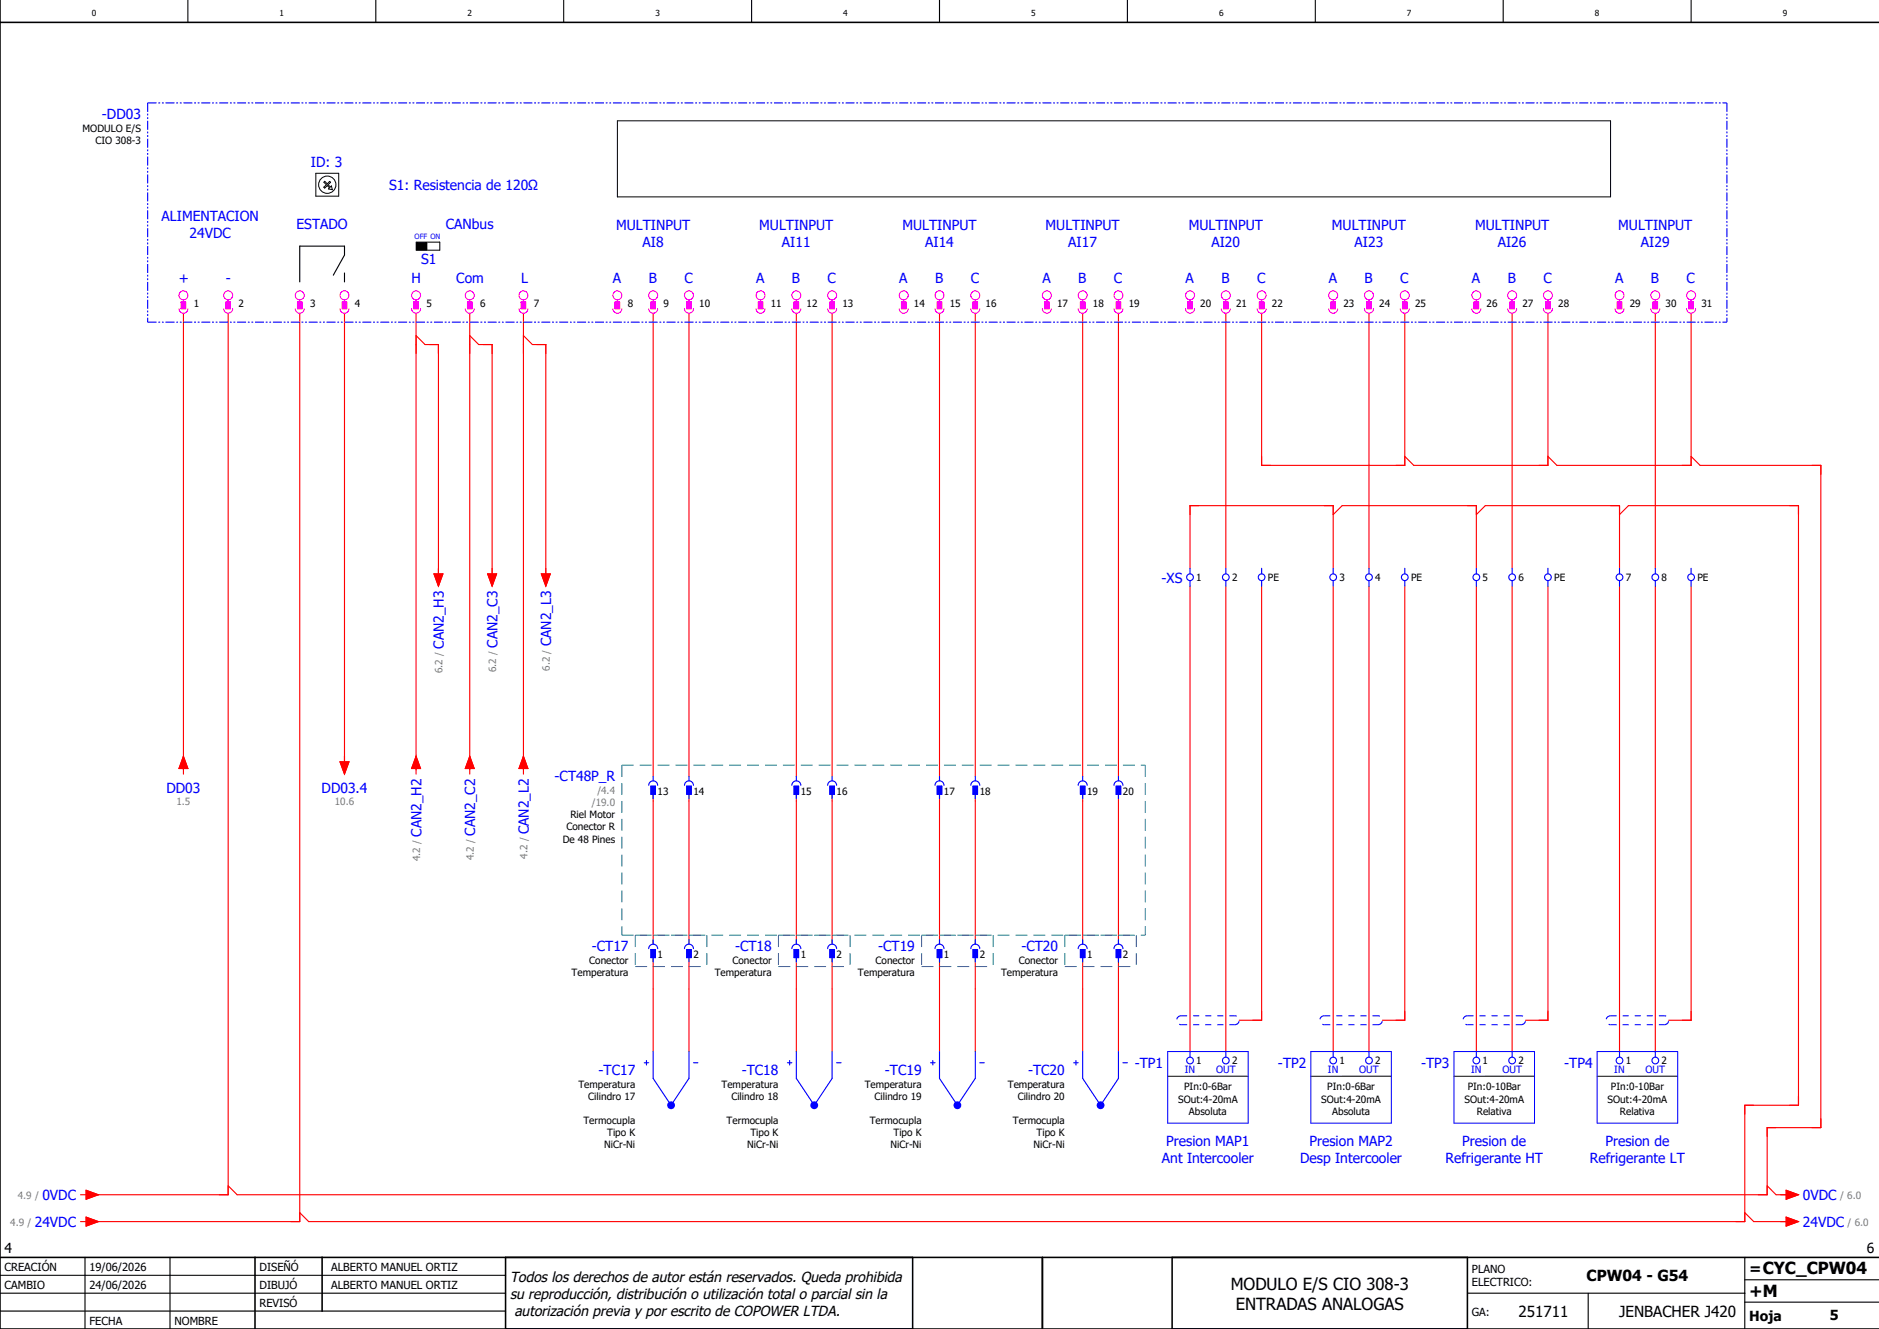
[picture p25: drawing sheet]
<svg xmlns="http://www.w3.org/2000/svg" width="420mm" height="297mm" viewBox="0 0 420 297" stroke-linecap="round" stroke-linejoin="round" font-family="sans-serif">
<defs><g id="words">
<g font-size="3.7">
<text x="275.1" y="288.2">MODULO E/S CIO 308-3</text>
<text x="276.2" y="292.7">ENTRADAS ANALOGAS</text>
<text x="391" y="289.8">+M</text>
</g>
<g font-size="3.4">
<text x="354.6" y="286.4">CPW04 - G54</text>
<text x="391" y="284.6">=CYC_CPW04</text>
<text x="339.4" y="294.4">251711</text>
<text x="361.9" y="294.4">JENBACHER J420</text>
</g>
<g font-size="3.2">
<text x="114" y="286.5">Todos los derechos de autor están reservados. Queda prohibida</text>
<text x="114" y="290.2">su reproducción, distribución o utilización total o parcial sin la</text>
<text x="115" y="294">autorización previa y por escrito de COPOWER LTDA.</text>
</g>
<g font-size="3.1" fill="#00f">
<text x="22.8" y="26.6">-DD03</text>
<text x="69.5" y="37.2">ID: 3</text>
<text x="87" y="42.4">S1: Resistencia de 120Ω</text>
<text x="36.1" y="49.4">ALIMENTACION</text>
<text x="42.4" y="53.1">24VDC</text>
<text x="66.3" y="51.2">ESTADO</text>
<text x="99.7" y="51.2">CANbus</text>
<text x="137.7" y="51.4">MULTINPUT</text>
<text x="169.7" y="51.4">MULTINPUT</text>
<text x="201.7" y="51.4">MULTINPUT</text>
<text x="233.7" y="51.4">MULTINPUT</text>
<text x="265.7" y="51.4">MULTINPUT</text>
<text x="297.7" y="51.4">MULTINPUT</text>
<text x="329.7" y="51.4">MULTINPUT</text>
<text x="361.7" y="51.4">MULTINPUT</text>
<text x="94.1" y="58.9">S1</text>
<text x="143.6" y="55.1">AI8</text>
<text x="174.8" y="55.1">AI11</text>
<text x="206.8" y="55.1">AI14</text>
<text x="238.8" y="55.1">AI17</text>
<text x="270.8" y="55.1">AI20</text>
<text x="302.8" y="55.1">AI23</text>
<text x="334.8" y="55.1">AI26</text>
<text x="366.8" y="55.1">AI29</text>
<text x="40" y="63.2">+</text>
<text x="50.5" y="63.2">-</text>
<text x="92" y="63.2">H</text>
<text x="102" y="63.2">Com</text>
<text x="116.5" y="63.2">L</text>
<text x="137" y="63.2">A</text>
<text x="145" y="63.2">B</text>
<text x="153" y="63.2">C</text>
<text x="169" y="63.2">A</text>
<text x="177" y="63.2">B</text>
<text x="185" y="63.2">C</text>
<text x="201" y="63.2">A</text>
<text x="209" y="63.2">B</text>
<text x="217" y="63.2">C</text>
<text x="233" y="63.2">A</text>
<text x="241" y="63.2">B</text>
<text x="249" y="63.2">C</text>
<text x="265" y="63.2">A</text>
<text x="273" y="63.2">B</text>
<text x="281" y="63.2">C</text>
<text x="297" y="63.2">A</text>
<text x="305" y="63.2">B</text>
<text x="313" y="63.2">C</text>
<text x="329" y="63.2">A</text>
<text x="337" y="63.2">B</text>
<text x="345" y="63.2">C</text>
<text x="361" y="63.2">A</text>
<text x="369" y="63.2">B</text>
<text x="377" y="63.2">C</text>
<text x="259.6" y="130.2">-XS</text>
<text x="99.2" y="145" transform="rotate(-90 99.2 145)">CAN2_H3</text>
<text x="111.2" y="144.8" transform="rotate(-90 111.2 144.8)">CAN2_C3</text>
<text x="123.2" y="144.4" transform="rotate(-90 123.2 144.4)">CAN2_L3</text>
<text x="37.2" y="177.1">DD03</text>
<text x="71.9" y="177.1">DD03.4</text>
<text x="124" y="174.6">-CT48P_R</text>
<text x="94.2" y="187" transform="rotate(-90 94.2 187)">CAN2_H2</text>
<text x="106.2" y="186.8" transform="rotate(-90 106.2 186.8)">CAN2_C2</text>
<text x="118.2" y="186.4" transform="rotate(-90 118.2 186.4)">CAN2_L2</text>
<text x="132.3" y="212.6">-CT17</text>
<text x="164.3" y="212.6">-CT18</text>
<text x="196.3" y="212.6">-CT19</text>
<text x="228.3" y="212.6">-CT20</text>
<text x="253.7" y="238.6">-TP1</text>
<text x="285.7" y="238.6">-TP2</text>
<text x="317.7" y="238.6">-TP3</text>
<text x="349.7" y="238.6">-TP4</text>
<text x="133.8" y="240.2">-TC17</text>
<text x="165.8" y="240.2">-TC18</text>
<text x="197.8" y="240.2">-TC19</text>
<text x="229.8" y="240.2">-TC20</text>
<text x="260.7" y="256.1">Presion MAP1</text>
<text x="292.7" y="256.1">Presion MAP2</text>
<text x="326.9" y="256.1">Presion de</text>
<text x="358.8" y="256.1">Presion de</text>
<text x="259.7" y="259.9">Ant Intercooler</text>
<text x="290.6" y="259.9">Desp Intercooler</text>
<text x="323.1" y="259.9">Refrigerante HT</text>
<text x="355.4" y="259.9">Refrigerante LT</text>
<text x="9.5" y="268.2">0VDC</text>
<text x="403" y="268.2">0VDC</text>
<text x="7.8" y="274.2">24VDC</text>
<text x="403" y="274.2">24VDC</text>
</g>
<g font-size="3.1">
<text x="1" y="280">4</text>
<text x="417.3" y="280">6</text>
<text x="391" y="295.2">Hoja</text>
<text x="409" y="295">5</text>
</g>
<g font-size="2.5">
<text x="1" y="284">CREACIÓN</text>
<text x="20" y="284">19/06/2026</text>
<text x="58" y="284">DISEÑÓ</text>
<text x="74" y="284">ALBERTO MANUEL ORTIZ</text>
<text x="329" y="284.5">PLANO</text>
<text x="329" y="287.5">ELECTRICO:</text>
<text x="1" y="288">CAMBIO</text>
<text x="20" y="288">24/06/2026</text>
<text x="58" y="292">REVISÓ</text>
<text x="58" y="288">DIBUJÓ</text>
<text x="74" y="288">ALBERTO MANUEL ORTIZ</text>
<text x="329" y="294">GA:</text>
<text x="20" y="296">FECHA</text>
<text x="39" y="296">NOMBRE</text>
</g>
<g font-size="2.2">
<text x="18.5" y="29.5">MODULO E/S</text>
<text x="21.3" y="32.2">CIO 308-3</text>
<text x="43.3" y="68.5">1</text>
<text x="53.3" y="68.5">2</text>
<text x="69.3" y="68.5">3</text>
<text x="79.3" y="68.5">4</text>
<text x="95.3" y="68.5">5</text>
<text x="107.3" y="68.5">6</text>
<text x="119.3" y="68.5">7</text>
<text x="140.3" y="68.5">8</text>
<text x="148.3" y="68.5">9</text>
<text x="156.3" y="68.5">10</text>
<text x="172.3" y="68.5">11</text>
<text x="180.3" y="68.5">12</text>
<text x="188.3" y="68.5">13</text>
<text x="204.3" y="68.5">14</text>
<text x="212.3" y="68.5">15</text>
<text x="220.3" y="68.5">16</text>
<text x="236.3" y="68.5">17</text>
<text x="244.3" y="68.5">18</text>
<text x="252.3" y="68.5">19</text>
<text x="268.3" y="68.5">20</text>
<text x="276.3" y="68.5">21</text>
<text x="284.3" y="68.5">22</text>
<text x="300.3" y="68.5">23</text>
<text x="308.3" y="68.5">24</text>
<text x="316.3" y="68.5">25</text>
<text x="332.3" y="68.5">26</text>
<text x="340.3" y="68.5">27</text>
<text x="348.3" y="68.5">28</text>
<text x="364.3" y="68.5">29</text>
<text x="372.3" y="68.5">30</text>
<text x="380.3" y="68.5">31</text>
<text x="267.4" y="129.9">1</text>
<text x="275.4" y="129.9">2</text>
<text x="283.4" y="129.9">PE</text>
<text x="299.4" y="129.9">3</text>
<text x="307.4" y="129.9">4</text>
<text x="315.4" y="129.9">PE</text>
<text x="331.4" y="129.9">5</text>
<text x="339.4" y="129.9">6</text>
<text x="347.4" y="129.9">PE</text>
<text x="363.4" y="129.9">7</text>
<text x="371.4" y="129.9">8</text>
<text x="379.4" y="129.9">PE</text>
<text x="147" y="177.6">13</text>
<text x="155" y="177.6">14</text>
<text x="179" y="177.6">15</text>
<text x="187" y="177.6">16</text>
<text x="211" y="177.6">17</text>
<text x="219" y="177.6">18</text>
<text x="243" y="177.6">19</text>
<text x="251" y="177.6">20</text>
<text x="126.6" y="185.6">Conector R</text>
<text x="127.5" y="182.9">Riel Motor</text>
<text x="125.8" y="188.3">De 48 Pines</text>
<text x="131.7" y="215.5">Conector</text>
<text x="147" y="214.1">1</text>
<text x="155" y="214.1">2</text>
<text x="163.7" y="215.5">Conector</text>
<text x="179" y="214.1">1</text>
<text x="187" y="214.1">2</text>
<text x="195.7" y="215.5">Conector</text>
<text x="211" y="214.1">1</text>
<text x="219" y="214.1">2</text>
<text x="227.7" y="215.5">Conector</text>
<text x="243" y="214.1">1</text>
<text x="251" y="214.1">2</text>
<text x="127.8" y="218.2">Temperatura</text>
<text x="159.8" y="218.2">Temperatura</text>
<text x="191.8" y="218.2">Temperatura</text>
<text x="223.8" y="218.2">Temperatura</text>
<text x="267.4" y="237.9">1</text>
<text x="275.4" y="237.9">2</text>
<text x="299.4" y="237.9">1</text>
<text x="307.4" y="237.9">2</text>
<text x="331.4" y="237.9">1</text>
<text x="339.4" y="237.9">2</text>
<text x="363.4" y="237.9">1</text>
<text x="371.4" y="237.9">2</text>
<text x="129.3" y="243.1">Temperatura</text>
<text x="131.5" y="245.8">Cilindro 17</text>
<text x="161.3" y="243.1">Temperatura</text>
<text x="163.5" y="245.8">Cilindro 18</text>
<text x="193.3" y="243.1">Temperatura</text>
<text x="195.5" y="245.8">Cilindro 19</text>
<text x="225.3" y="243.1">Temperatura</text>
<text x="227.5" y="245.8">Cilindro 20</text>
<text x="264.7" y="243.7">PIn:0-6Bar</text>
<text x="296.7" y="243.7">PIn:0-6Bar</text>
<text x="328.1" y="243.7">PIn:0-10Bar</text>
<text x="360.1" y="243.7">PIn:0-10Bar</text>
<text x="130.4" y="251.2">Termocupla</text>
<text x="162.4" y="251.2">Termocupla</text>
<text x="194.4" y="251.2">Termocupla</text>
<text x="226.4" y="251.2">Termocupla</text>
<text x="263.3" y="246.4">SOut:4-20mA</text>
<text x="265.8" y="249.1">Absoluta</text>
<text x="295.3" y="246.4">SOut:4-20mA</text>
<text x="297.8" y="249.1">Absoluta</text>
<text x="327.3" y="246.4">SOut:4-20mA</text>
<text x="330.1" y="249.1">Relativa</text>
<text x="359.3" y="246.4">SOut:4-20mA</text>
<text x="362.1" y="249.1">Relativa</text>
<text x="135" y="256.6">NiCr-Ni</text>
<text x="135.7" y="253.9">Tipo K</text>
<text x="167" y="256.6">NiCr-Ni</text>
<text x="167.7" y="253.9">Tipo K</text>
<text x="199" y="256.6">NiCr-Ni</text>
<text x="199.7" y="253.9">Tipo K</text>
<text x="231" y="256.6">NiCr-Ni</text>
<text x="231.7" y="253.9">Tipo K</text>
</g>
<g font-size="2.2" fill="#7ca552">
<text x="122.9" y="149.9" transform="rotate(-90 122.9 149.9)">6.2 /</text>
<text x="98.9" y="150.5" transform="rotate(-90 98.9 150.5)">6.2 /</text>
<text x="110.9" y="150.2" transform="rotate(-90 110.9 150.2)">6.2 /</text>
<text x="39.4" y="180">1.5</text>
<text x="74.8" y="180">10.6</text>
<text x="133.5" y="177.5">/4.4</text>
<text x="132.3" y="180.2">/19.0</text>
<text x="117.9" y="191.9" transform="rotate(-90 117.9 191.9)">4.2 /</text>
<text x="93.9" y="192.5" transform="rotate(-90 93.9 192.5)">4.2 /</text>
<text x="105.9" y="192.2" transform="rotate(-90 105.9 192.2)">4.2 /</text>
<text x="4" y="267.9">4.9 /</text>
<text x="411.3" y="267.9">/ 6.0</text>
<text x="2.3" y="273.9">4.9 /</text>
<text x="413" y="273.9">/ 6.0</text>
</g>
<g font-size="2.2" fill="#00f">
<text x="264.8" y="239.9">IN</text>
<text x="271.8" y="239.9">OUT</text>
<text x="296.8" y="239.9">IN</text>
<text x="303.8" y="239.9">OUT</text>
<text x="328.8" y="239.9">IN</text>
<text x="335.8" y="239.9">OUT</text>
<text x="360.8" y="239.9">IN</text>
<text x="367.8" y="239.9">OUT</text>
</g>
<g font-size="1.9">
<text x="20.5" y="3.6">0</text>
<text x="62.5" y="3.6">1</text>
<text x="104.5" y="3.6">2</text>
<text x="146.5" y="3.6">3</text>
<text x="188.5" y="3.6">4</text>
<text x="230.5" y="3.6">5</text>
<text x="272.5" y="3.6">6</text>
<text x="314.5" y="3.6">7</text>
<text x="356.5" y="3.6">8</text>
<text x="398.5" y="3.6">9</text>
</g>
<text font-size="1.6" fill="#00f" x="92.7" y="53.5">OFF ON</text>
</g></defs>
<g fill="none" stroke="#000" stroke-width=".25">
<path d="M42 0v5M84 0v5M126 0v5M168 0v5M210 0v5M252 0v5M294 0v5M336 0v5M378 0v5M74.5 61.5l2.5-4.5v-2h-10v8M77 61v2M0 285h113"/>
<path d="M0 293h113M0 289h113M19 281v16M38 281v16M328 289h62M355 289v8M390 291h30M390 281v16M390 286h30"/>
</g>
<path d="M0 5h420M0 0v297h420M0 281h420M57 281v16M72 281v12M113 281v16M204 281v16M233 281v16M262 281v16M328 281v16" fill="none" stroke="#000" stroke-width=".35"/>
<g fill="none" stroke="#f00" stroke-width=".25">
<path d="M41 70v102M51 70v197h-31M67 70v203h-47M77 70v101M93 70v102M93 75l2 2h3v52M105 75l2 2h3v52M105 70v102M117 75l2 2h3v52M117 70v102M146 70v103.5M154 70v103.5"/>
<path d="M178 70v103.5M186 70v103.5M210 70v103.5M218 70v103.5M242 70v103.5M250 70v103.5M274 70v57M282 70v34h32v-34M306 70v57M338 70v57M346 70v34h-30l-2-2M370 70v57"/>
<path d="M378 70v34h-30l-2-2M298 115l2-2h30v14M330 115l2-2h30v14M362 115l2-2h38v134h-12v26h-321l-2-2M378 102l2 2h27v148h-12v15h-342l-2-2M266 127v-14h32v14M266 131v104M274 131v104M282 131v97h-5M298 131v104M306 131v104M314 131v97h-5"/>
<path d="M330 131v104M338 131v104M346 131v97h-5M362 131v104M370 131v104M378 131v97h-5M146 177.5v33.5M154 177.5v33.5M178 177.5v33.5M186 177.5v33.5M210 177.5v33.5M218 177.5v33.5"/>
<path d="M242 177.5v33.5M250 177.5v33.5M146 214v21M154 214v21M178 214v21M186 214v21M210 214v21M218 214v21M242 214v21M250 214v21M390 271l2 2h8M395 265l2 2h3"/>
</g>
<g fill="none" stroke="#000" stroke-width=".22">
<path d="M70.6 38.7h5.1v5.1h-5.1zM138 27h222v17h-222zM72.6 40.5l.6 .6 .5-.6 .2 .2-.6 .6 .5 .5 .3-.3 .2 .9-.9-.2 .2-.2-.4-.5-.6 .5-.2-.2 .5-.5-.5-.6zM93 54.1h5.3v1.8h-5.3zM279 240.5h-18M311 240.5h-18M343 240.5h-18M375 240.5h-18"/>
<circle cx="73.2" cy="41.3" r="1.93"/>
</g>
<path d="M93.3 54.4h2v1.3h-2z" fill="#000" stroke="#000" stroke-width=".22"/>
<path d="M93.3 54.4h2v1.3h-2z" fill="none" stroke="#000" stroke-width=".5"/>
<g fill="none" stroke="#f0f" stroke-width=".25">
<path d="M40 69a1 1 0 0 0 1 1 1 1 0 0 0 1-1M40.5 67.5h1v1.5h-1zM41 67v.5M50 69a1 1 0 0 0 1 1 1 1 0 0 0 1-1M50.5 67.5h1v1.5h-1zM51 67v.5M66 69a1 1 0 0 0 1 1 1 1 0 0 0 1-1M66.5 67.5h1v1.5h-1zM67 67v.5M76 69a1 1 0 0 0 1 1 1 1 0 0 0 1-1M76.5 67.5h1v1.5h-1zM77 67v.5"/>
<path d="M92 69a1 1 0 0 0 1 1 1 1 0 0 0 1-1M92.5 67.5h1v1.5h-1zM93 67v.5M104 69a1 1 0 0 0 1 1 1 1 0 0 0 1-1M104.5 67.5h1v1.5h-1zM105 67v.5M116 69a1 1 0 0 0 1 1 1 1 0 0 0 1-1M116.5 67.5h1v1.5h-1zM117 67v.5M137 69a1 1 0 0 0 1 1 1 1 0 0 0 1-1M137.5 67.5h1v1.5h-1zM138 67v.5"/>
<path d="M145 69a1 1 0 0 0 1 1 1 1 0 0 0 1-1M145.5 67.5h1v1.5h-1zM146 67v.5M153 69a1 1 0 0 0 1 1 1 1 0 0 0 1-1M153.5 67.5h1v1.5h-1zM154 67v.5M169 69a1 1 0 0 0 1 1 1 1 0 0 0 1-1M169.5 67.5h1v1.5h-1zM170 67v.5M177 69a1 1 0 0 0 1 1 1 1 0 0 0 1-1M177.5 67.5h1v1.5h-1zM178 67v.5"/>
<path d="M185 69a1 1 0 0 0 1 1 1 1 0 0 0 1-1M185.5 67.5h1v1.5h-1zM186 67v.5M201 69a1 1 0 0 0 1 1 1 1 0 0 0 1-1M201.5 67.5h1v1.5h-1zM202 67v.5M209 69a1 1 0 0 0 1 1 1 1 0 0 0 1-1M209.5 67.5h1v1.5h-1zM210 67v.5M217 69a1 1 0 0 0 1 1 1 1 0 0 0 1-1M217.5 67.5h1v1.5h-1zM218 67v.5"/>
<path d="M233 69a1 1 0 0 0 1 1 1 1 0 0 0 1-1M233.5 67.5h1v1.5h-1zM234 67v.5M241 69a1 1 0 0 0 1 1 1 1 0 0 0 1-1M241.5 67.5h1v1.5h-1zM242 67v.5M249 69a1 1 0 0 0 1 1 1 1 0 0 0 1-1M249.5 67.5h1v1.5h-1zM250 67v.5M265 69a1 1 0 0 0 1 1 1 1 0 0 0 1-1M265.5 67.5h1v1.5h-1zM266 67v.5"/>
<path d="M273 69a1 1 0 0 0 1 1 1 1 0 0 0 1-1M273.5 67.5h1v1.5h-1zM274 67v.5M281 69a1 1 0 0 0 1 1 1 1 0 0 0 1-1M281.5 67.5h1v1.5h-1zM282 67v.5M297 69a1 1 0 0 0 1 1 1 1 0 0 0 1-1M297.5 67.5h1v1.5h-1zM298 67v.5M305 69a1 1 0 0 0 1 1 1 1 0 0 0 1-1M305.5 67.5h1v1.5h-1zM306 67v.5"/>
<path d="M313 69a1 1 0 0 0 1 1 1 1 0 0 0 1-1M313.5 67.5h1v1.5h-1zM314 67v.5M329 69a1 1 0 0 0 1 1 1 1 0 0 0 1-1M329.5 67.5h1v1.5h-1zM330 67v.5M337 69a1 1 0 0 0 1 1 1 1 0 0 0 1-1M337.5 67.5h1v1.5h-1zM338 67v.5M345 69a1 1 0 0 0 1 1 1 1 0 0 0 1-1M345.5 67.5h1v1.5h-1zM346 67v.5"/>
<path d="M361 69a1 1 0 0 0 1 1 1 1 0 0 0 1-1M361.5 67.5h1v1.5h-1zM362 67v.5M369 69a1 1 0 0 0 1 1 1 1 0 0 0 1-1M369.5 67.5h1v1.5h-1zM370 67v.5M377 69a1 1 0 0 0 1 1 1 1 0 0 0 1-1M377.5 67.5h1v1.5h-1zM378 67v.5"/>
<circle cx="41" cy="66" r="1"/>
<circle cx="51" cy="66" r="1"/>
<circle cx="67" cy="66" r="1"/>
<circle cx="77" cy="66" r="1"/>
<circle cx="93" cy="66" r="1"/>
<circle cx="105" cy="66" r="1"/>
<circle cx="117" cy="66" r="1"/>
<circle cx="138" cy="66" r="1"/>
<circle cx="146" cy="66" r="1"/>
<circle cx="154" cy="66" r="1"/>
<circle cx="170" cy="66" r="1"/>
<circle cx="178" cy="66" r="1"/>
<circle cx="186" cy="66" r="1"/>
<circle cx="202" cy="66" r="1"/>
<circle cx="210" cy="66" r="1"/>
<circle cx="218" cy="66" r="1"/>
<circle cx="234" cy="66" r="1"/>
<circle cx="242" cy="66" r="1"/>
<circle cx="250" cy="66" r="1"/>
<circle cx="266" cy="66" r="1"/>
<circle cx="274" cy="66" r="1"/>
<circle cx="282" cy="66" r="1"/>
<circle cx="298" cy="66" r="1"/>
<circle cx="306" cy="66" r="1"/>
<circle cx="314" cy="66" r="1"/>
<circle cx="330" cy="66" r="1"/>
<circle cx="338" cy="66" r="1"/>
<circle cx="346" cy="66" r="1"/>
<circle cx="362" cy="66" r="1"/>
<circle cx="370" cy="66" r="1"/>
<circle cx="378" cy="66" r="1"/>
</g>
<g fill="#f0f" stroke="#f0f" stroke-width=".22">
<path d="M50.5 67.5h1v1.5h-1z"/>
<path d="M40.5 67.5h1v1.5h-1z"/>
<path d="M76.5 67.5h1v1.5h-1z"/>
<path d="M66.5 67.5h1v1.5h-1z"/>
<path d="M116.5 67.5h1v1.5h-1z"/>
<path d="M92.5 67.5h1v1.5h-1z"/>
<path d="M104.5 67.5h1v1.5h-1z"/>
<path d="M137.5 67.5h1v1.5h-1z"/>
<path d="M145.5 67.5h1v1.5h-1z"/>
<path d="M153.5 67.5h1v1.5h-1z"/>
<path d="M169.5 67.5h1v1.5h-1z"/>
<path d="M177.5 67.5h1v1.5h-1z"/>
<path d="M185.5 67.5h1v1.5h-1z"/>
<path d="M201.5 67.5h1v1.5h-1z"/>
<path d="M209.5 67.5h1v1.5h-1z"/>
<path d="M217.5 67.5h1v1.5h-1z"/>
<path d="M233.5 67.5h1v1.5h-1z"/>
<path d="M241.5 67.5h1v1.5h-1z"/>
<path d="M249.5 67.5h1v1.5h-1z"/>
<path d="M265.5 67.5h1v1.5h-1z"/>
<path d="M273.5 67.5h1v1.5h-1z"/>
<path d="M281.5 67.5h1v1.5h-1z"/>
<path d="M297.5 67.5h1v1.5h-1z"/>
<path d="M305.5 67.5h1v1.5h-1z"/>
<path d="M313.5 67.5h1v1.5h-1z"/>
<path d="M329.5 67.5h1v1.5h-1z"/>
<path d="M337.5 67.5h1v1.5h-1z"/>
<path d="M345.5 67.5h1v1.5h-1z"/>
<path d="M361.5 67.5h1v1.5h-1z"/>
<path d="M369.5 67.5h1v1.5h-1z"/>
<path d="M377.5 67.5h1v1.5h-1z"/>
</g>
<path d="M33 23h353M33 23v49M386 23v49M33 72h353" fill="none" stroke="#00f" stroke-width=".25" stroke-dasharray="2 .4 .4 .4 .4 .4" stroke-linecap="butt"/>
<path d="M154 235v6M155 237.5h1" fill="none" stroke="#00f" stroke-width=".25"/>
<circle cx="150" cy="247" r=".88" fill="#00f"/>
<path d="M144 237.5h1M144.5 237v1M146 235v6l4 6 4-6M186 235v6M187 237.5h1" fill="none" stroke="#00f" stroke-width=".25"/>
<circle cx="182" cy="247" r=".88" fill="#00f"/>
<path d="M176 237.5h1M176.5 237v1M178 235v6l4 6 4-6M218 235v6M219 237.5h1" fill="none" stroke="#00f" stroke-width=".25"/>
<path d="M139 171h117M139 171v38M256 171v38M139 209h117M142 216h16M142 209h16M142 209v7M158 209v7M174 216h16M174 209h16M174 209v7M190 209v7" fill="none" stroke="#008080" stroke-width=".22" stroke-dasharray="2.6 1.4" stroke-linecap="butt"/>
<circle cx="214" cy="247" r=".88" fill="#00f"/>
<path d="M208 237.5h1M208.5 237v1M210 235v6l4 6 4-6M250 235v6M251 237.5h1" fill="none" stroke="#00f" stroke-width=".25"/>
<circle cx="246" cy="247" r=".88" fill="#00f"/>
<g fill="none" stroke="#00f" stroke-width=".25">
<path d="M266 127v1.3M266 129.7v1.3M274 127v1.3M274 129.7v1.3M282 127v1.3M282 129.7v1.3M298 127v1.3M298 129.7v1.3M306 127v1.3M306 129.7v1.3M314 127v1.3M314 129.7v1.3"/>
<path d="M330 127v1.3M330 129.7v1.3M338 127v1.3M338 129.7v1.3M346 127v1.3M346 129.7v1.3M362 127v1.3M362 129.7v1.3M370 127v1.3M370 129.7v1.3M378 127v1.3M378 129.7v1.3"/>
<path d="M145 175.5a1 1 0 0 1 1-1 1 1 0 0 1 1 1M145.5 175.7h1v1.8h-1zM146 173.5v1M146 177.5v1M153 175.5a1 1 0 0 1 1-1 1 1 0 0 1 1 1M153.5 175.7h1v1.8h-1zM154 173.5v1M154 177.5v1M177 175.5a1 1 0 0 1 1-1 1 1 0 0 1 1 1M177.5 175.7h1v1.8h-1zM178 173.5v1M178 177.5v1"/>
<path d="M185 175.5a1 1 0 0 1 1-1 1 1 0 0 1 1 1M185.5 175.7h1v1.8h-1zM186 173.5v1M186 177.5v1M209 175.5a1 1 0 0 1 1-1 1 1 0 0 1 1 1M209.5 175.7h1v1.8h-1zM210 173.5v1M210 177.5v1M217 175.5a1 1 0 0 1 1-1 1 1 0 0 1 1 1M217.5 175.7h1v1.8h-1zM218 173.5v1M218 177.5v1"/>
<path d="M241 175.5a1 1 0 0 1 1-1 1 1 0 0 1 1 1M241.5 175.7h1v1.8h-1zM242 173.5v1M242 177.5v1M249 175.5a1 1 0 0 1 1-1 1 1 0 0 1 1 1M249.5 175.7h1v1.8h-1zM250 173.5v1M250 177.5v1M145 212a1 1 0 0 1 1-1 1 1 0 0 1 1 1M145.5 212.2h1v1.8h-1zM146 210v1M146 214v1"/>
<path d="M153 212a1 1 0 0 1 1-1 1 1 0 0 1 1 1M153.5 212.2h1v1.8h-1zM154 210v1M154 214v1M177 212a1 1 0 0 1 1-1 1 1 0 0 1 1 1M177.5 212.2h1v1.8h-1zM178 210v1M178 214v1M185 212a1 1 0 0 1 1-1 1 1 0 0 1 1 1M185.5 212.2h1v1.8h-1zM186 210v1M186 214v1"/>
<path d="M209 212a1 1 0 0 1 1-1 1 1 0 0 1 1 1M209.5 212.2h1v1.8h-1zM210 210v1M210 214v1M217 212a1 1 0 0 1 1-1 1 1 0 0 1 1 1M217.5 212.2h1v1.8h-1zM218 210v1M218 214v1M241 212a1 1 0 0 1 1-1 1 1 0 0 1 1 1M241.5 212.2h1v1.8h-1zM242 210v1M242 214v1"/>
<path d="M249 212a1 1 0 0 1 1-1 1 1 0 0 1 1 1M249.5 212.2h1v1.8h-1zM250 210v1M250 214v1M240 237.5h1M240.5 237v1M242 235v6l4 6 4-6M266 235v1.2M274 235v1.2M298 235v1.2M306 235v1.2M330 235v1.2"/>
<path d="M338 235v1.2M362 235v1.2M370 235v1.2"/>
<circle cx="266" cy="129" r=".75"/>
<circle cx="274" cy="129" r=".75"/>
<circle cx="282" cy="129" r=".75"/>
<circle cx="298" cy="129" r=".75"/>
<circle cx="306" cy="129" r=".75"/>
<circle cx="314" cy="129" r=".75"/>
<circle cx="330" cy="129" r=".75"/>
<circle cx="338" cy="129" r=".75"/>
<circle cx="346" cy="129" r=".75"/>
<circle cx="362" cy="129" r=".75"/>
<circle cx="370" cy="129" r=".75"/>
<circle cx="378" cy="129" r=".75"/>
<circle cx="266" cy="237" r=".75"/>
<circle cx="274" cy="237" r=".75"/>
<circle cx="298" cy="237" r=".75"/>
<circle cx="306" cy="237" r=".75"/>
<circle cx="330" cy="237" r=".75"/>
<circle cx="338" cy="237" r=".75"/>
<circle cx="362" cy="237" r=".75"/>
<circle cx="370" cy="237" r=".75"/>
</g>
<path d="M206 216h16M206 209h16M206 209v7M222 209v7M238 216h16M238 209h16M238 209v7M254 209v7" fill="none" stroke="#008080" stroke-width=".22" stroke-dasharray="2.6 1.4" stroke-linecap="butt"/>
<path d="M261 235h18v16h-18zM293 235h18v16h-18zM325 235h18v16h-18zM357 235h18v16h-18z" fill="none" stroke="#00f" stroke-width=".22"/>
<g fill="none" stroke="#00f" stroke-width=".25" stroke-dasharray="1.4 1.4" stroke-linecap="butt">
<path d="M264 229h12M264 227h12M264 227a1 1 0 0 0-1 1 1 1 0 0 0 1 1M276 229a1 1 0 0 0 1-1 1 1 0 0 0-1-1M296 229h12M296 227h12M296 227a1 1 0 0 0-1 1 1 1 0 0 0 1 1M308 229a1 1 0 0 0 1-1 1 1 0 0 0-1-1M328 229h12M328 227h12M328 227a1 1 0 0 0-1 1 1 1 0 0 0 1 1M340 229a1 1 0 0 0 1-1 1 1 0 0 0-1-1"/>
<path d="M360 229h12M360 227h12M360 227a1 1 0 0 0-1 1 1 1 0 0 0 1 1M372 229a1 1 0 0 0 1-1 1 1 0 0 0-1-1"/>
</g>
<g fill="#00f" stroke="#00f" stroke-width=".22">
<path d="M145.5 175.7h1v1.8h-1z"/>
<path d="M145.5 212.2h1v1.8h-1z"/>
<path d="M153.5 175.7h1v1.8h-1z"/>
<path d="M153.5 212.2h1v1.8h-1z"/>
<path d="M177.5 175.7h1v1.8h-1z"/>
<path d="M177.5 212.2h1v1.8h-1z"/>
<path d="M185.5 175.7h1v1.8h-1z"/>
<path d="M185.5 212.2h1v1.8h-1z"/>
<path d="M209.5 175.7h1v1.8h-1z"/>
<path d="M209.5 212.2h1v1.8h-1z"/>
<path d="M217.5 175.7h1v1.8h-1z"/>
<path d="M217.5 212.2h1v1.8h-1z"/>
<path d="M241.5 175.7h1v1.8h-1z"/>
<path d="M241.5 212.2h1v1.8h-1z"/>
<path d="M249.5 175.7h1v1.8h-1z"/>
<path d="M249.5 212.2h1v1.8h-1z"/>
</g>
<g fill="#f00" stroke="#f00" stroke-width=".22">
<path d="M41 169l1 2.8h-2z"/>
<path d="M76 170.3h2l-1 2.7z"/>
<path d="M97 128.3h2l-1 2.7z"/>
<path d="M109 128.3h2l-1 2.7z"/>
<path d="M121 128.3h2l-1 2.7z"/>
<path d="M93 169l1 2.8h-2z"/>
<path d="M105 169l1 2.8h-2z"/>
<path d="M117 169l1 2.8h-2z"/>
<path d="M19.2 272l2.8 1-2.8 1z"/>
<path d="M19.2 266l2.8 1-2.8 1z"/>
<path d="M399.2 266l2.8 1-2.8 1z"/>
<path d="M399.2 272l2.8 1-2.8 1z"/>
</g>
<g fill="none" stroke="#f00" stroke-width=".25">
<path d="M97 128.3h2l-1 2.7zM98 127v1.3M109 128.3h2l-1 2.7zM110 127v1.3M121 128.3h2l-1 2.7zM122 127v1.3M41 169l1 2.8h-2zM41 171.8v1.2M76 170.3h2l-1 2.7zM77 169v1.3M93 169l1 2.8h-2zM93 171.8v1.2"/>
<path d="M105 169l1 2.8h-2zM105 171.8v1.2M117 169l1 2.8h-2zM117 171.8v1.2M18 273h1.2M18 267h1.2M19.2 272l2.8 1-2.8 1zM19.2 266l2.8 1-2.8 1zM398 273h1.2M398 267h1.2M399.2 266l2.8 1-2.8 1zM399.2 272l2.8 1-2.8 1z"/>
</g>
<use href="#words"/>
</svg>
